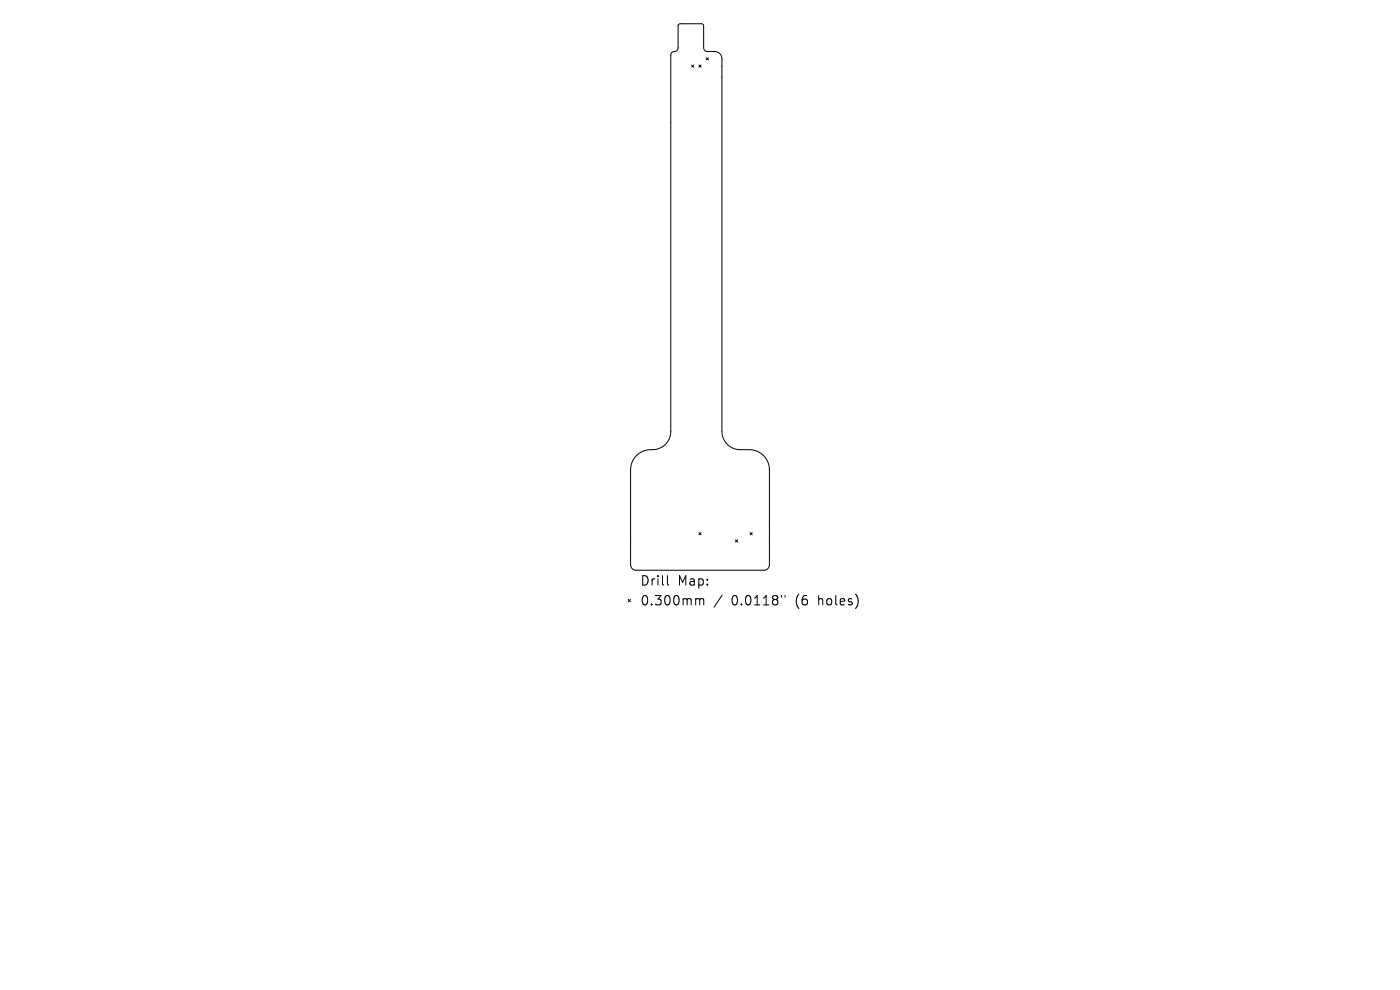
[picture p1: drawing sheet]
<svg xmlns="http://www.w3.org/2000/svg" width="297mm" height="210mm" viewBox="0 0 297 210" stroke-linecap="round" stroke-linejoin="round" font-family="sans-serif">
<defs><g id="words">
<g font-size="2.8">
<text x="135.7" y="124.5">Drill</text>
<text x="143.7" y="124.5">Map:</text>
<text x="135.7" y="128.7">0.300mm</text>
<text x="155.2" y="128.7">0.0118&quot;</text>
<text x="168.9" y="128.7">(6</text>
<text x="173.9" y="128.7">holes)</text>
</g>
</g></defs>
<g fill="none" stroke="#000" stroke-width=".21">
<path d="M144 5.2l.3-.2h4.5l.3 .2 .2 .3v4.7a.77 .77 0 0 0 .8 .7h1.5a1.55 1.55 0 0 1 1.6 1.6v79a3.9 3.9 0 0 0 3.8 3.9h2a4.3 4.3 0 0 1 4.2 4.3v20.1a1.16 1.16 0 0 1-1.1 1.2h-27.2a1.16 1.16 0 0 1-1.1-1.2v-20.1a4.4 4.4 0 0 1 5-4.3 3.9 3.9 0 0 0 3.5-3.9v-79.8a1.03 1.03 0 0 1 1.2-.9l.3-.6 .1-4.7zM146.7 13.8l.5 .5M147.2 13.8l-.5 .5M148.3 13.8l.4 .5M148.7 13.8l-.4 .5M149.8 12.2l.5 .5M150.3 12.2l-.5 .5M148.3 113l.4 .4M148.7 113l-.4 .4M156 114.5l.5 .5M156.5 114.5l-.5 .5M159.1 113l.5 .4"/>
<path d="M159.6 113l-.5 .4M133.3 127.2l.4 .4M133.7 127.2l-.4 .4M141.6 122.1v1.7l.3 .3M147.9 127l.4 .1 .1 .2M148.4 127.3l.3-.3 .5 .1 .1 1.2M148.4 127.3v1M153.2 126.2l-1.7 2.6M165.8 126.3v.4M166.5 126.3v.4"/>
</g>
<use href="#words"/>
</svg>
